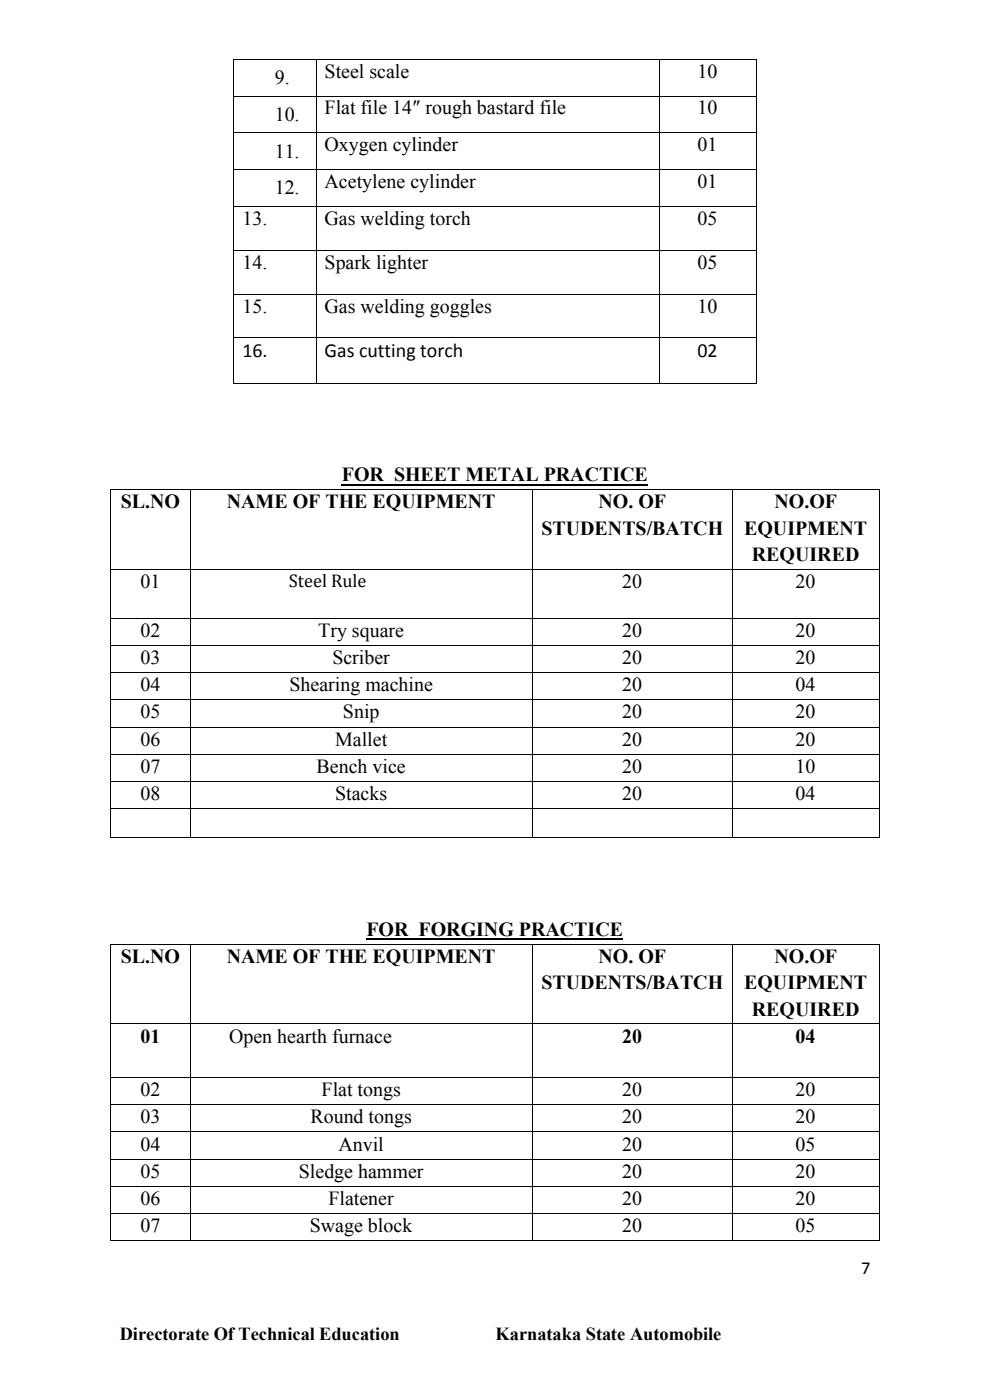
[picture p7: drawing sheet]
<svg xmlns="http://www.w3.org/2000/svg" width="210mm" height="297mm" viewBox="0 0 210 297" stroke-linecap="round" stroke-linejoin="round" font-family="sans-serif">
<defs><g id="words">
<g font-size="4.2" fill="#00000a">
<text x="58.3" y="17.9">9.</text>
<text x="68.9" y="16.5">Steel scale</text>
<text x="148" y="16.5">10</text>
<text x="58.3" y="25.7">10.</text>
<text x="68.9" y="24.3">Flat file 14″ rough bastard file</text>
<text x="148" y="24.3">10</text>
<text x="58.3" y="33.4">11.</text>
<text x="68.9" y="32.1">Oxygen cylinder</text>
<text x="148" y="32.1">01</text>
<text x="58.3" y="41.3">12.</text>
<text x="68.9" y="39.9">Acetylene cylinder</text>
<text x="148" y="39.9">01</text>
<text x="51.4" y="47.7">13.</text>
<text x="68.9" y="47.7">Gas welding torch</text>
<text x="148" y="47.7">05</text>
<text x="51.4" y="57">14.</text>
<text x="68.9" y="57">Spark lighter</text>
<text x="148" y="57">05</text>
<text x="51.4" y="66.3">15.</text>
<text x="68.9" y="66.3">Gas welding goggles</text>
<text x="148" y="66.3">10</text>
<text x="51.4" y="75.8">16.</text>
<text x="68.9" y="75.8">Gas cutting torch</text>
<text x="148" y="75.8">02</text>
<text x="25.6" y="107.9">SL.NO</text>
<text x="48.1" y="107.9">NAME OF THE EQUIPMENT</text>
<text x="72.6" y="102.2">FOR SHEET METAL PRACTICE</text>
<text x="127" y="107.9">NO. OF</text>
<text x="164.3" y="107.9">NO.OF</text>
<text x="114.9" y="113.5">STUDENTS/BATCH</text>
<text x="157.9" y="113.5">EQUIPMENT</text>
<text x="159.6" y="119.1">REQUIRED</text>
<text x="29.8" y="124.8">01</text>
<text x="132" y="124.8">20</text>
<text x="168.8" y="124.8">20</text>
<text x="29.8" y="135.1">02</text>
<text x="67.5" y="135.1">Try square</text>
<text x="132" y="135.1">20</text>
<text x="168.8" y="135.1">20</text>
<text x="29.8" y="140.9">03</text>
<text x="70.5" y="140.9">Scriber</text>
<text x="132" y="140.9">20</text>
<text x="168.8" y="140.9">20</text>
<text x="29.8" y="146.7">04</text>
<text x="61.4" y="146.7">Shearing machine</text>
<text x="132" y="146.7">20</text>
<text x="168.8" y="146.7">04</text>
<text x="29.8" y="152.4">05</text>
<text x="72.8" y="152.4">Snip</text>
<text x="132" y="152.4">20</text>
<text x="168.8" y="152.4">20</text>
<text x="29.8" y="158.3">06</text>
<text x="71.1" y="158.3">Mallet</text>
<text x="132" y="158.3">20</text>
<text x="168.8" y="158.3">20</text>
<text x="29.8" y="164">07</text>
<text x="67.2" y="164">Bench vice</text>
<text x="132" y="164">20</text>
<text x="168.8" y="164">10</text>
<text x="29.8" y="169.8">08</text>
<text x="71.1" y="169.8">Stacks</text>
<text x="132" y="169.8">20</text>
<text x="168.8" y="169.8">04</text>
<text x="77.8" y="198.6">FOR FORGING PRACTICE</text>
<text x="25.6" y="204.4">SL.NO</text>
<text x="48.1" y="204.4">NAME OF THE EQUIPMENT</text>
<text x="114.9" y="210">STUDENTS/BATCH</text>
<text x="127" y="204.4">NO. OF</text>
<text x="157.9" y="210">EQUIPMENT</text>
<text x="164.3" y="204.4">NO.OF</text>
<text x="159.6" y="215.6">REQUIRED</text>
<text x="29.8" y="221.4">01</text>
<text x="48.6" y="221.3">Open hearth furnace</text>
<text x="132" y="221.4">20</text>
<text x="168.8" y="221.4">04</text>
<text x="29.8" y="232.6">02</text>
<text x="68.2" y="232.6">Flat tongs</text>
<text x="132" y="232.6">20</text>
<text x="168.8" y="232.6">20</text>
<text x="29.8" y="238.4">03</text>
<text x="65.9" y="238.4">Round tongs</text>
<text x="132" y="238.4">20</text>
<text x="168.8" y="238.4">20</text>
<text x="29.8" y="244.2">04</text>
<text x="71.8" y="244.2">Anvil</text>
<text x="132" y="244.2">20</text>
<text x="168.8" y="244.2">05</text>
<text x="29.8" y="249.9">05</text>
<text x="63.4" y="249.9">Sledge hammer</text>
<text x="132" y="249.9">20</text>
<text x="168.8" y="249.9">20</text>
<text x="29.8" y="255.7">06</text>
<text x="69.7" y="255.7">Flatener</text>
<text x="132" y="255.7">20</text>
<text x="168.8" y="255.7">20</text>
<text x="29.8" y="261.5">07</text>
<text x="65.7" y="261.5">Swage block</text>
<text x="132" y="261.5">20</text>
<text x="168.8" y="261.5">05</text>
</g>
<g font-size="3.9" fill="#00000a">
<text x="61.3" y="124.6">Steel Rule</text>
<text x="182.7" y="270.4">7</text>
<text x="25.4" y="284.4">Directorate Of Technical Education</text>
<text x="105.2" y="284.4">Karnataka State Automobile</text>
</g>
</g></defs>
<path d="M49.5 12.5h.2v.2h-.2z" fill-rule="evenodd" fill="#000001"/>
<path d="M49.7 12.6h17.3" fill="none" stroke="#000001" stroke-width=".21"/>
<path d="M67 12.5h.2v.2h-.2z" fill-rule="evenodd" fill="#000001"/>
<path d="M67.2 12.6h72.7" fill="none" stroke="#000001" stroke-width=".21"/>
<path d="M139.9 12.5h.1v.2h-.1z" fill-rule="evenodd" fill="#000001"/>
<path d="M140 12.6h20.4" fill="none" stroke="#000001" stroke-width=".21"/>
<g fill="#000001">
<path d="M160.4 12.5h.1v.2h-.1z" fill-rule="evenodd"/>
<path d="M160.4 12.5h.1v.2h-.1z" fill-rule="evenodd"/>
</g>
<path d="M49.6 12.7v7.6M67.1 12.7v7.6M140 12.7v7.6M160.4 12.7v7.6" fill="none" stroke="#000001" stroke-width=".21"/>
<path d="M49.5 20.3h.2v.2h-.2z" fill-rule="evenodd" fill="#000001"/>
<path d="M49.7 20.4h17.3" fill="none" stroke="#000001" stroke-width=".21"/>
<path d="M67 20.3h.2v.2h-.2z" fill-rule="evenodd" fill="#000001"/>
<path d="M67.2 20.4h72.7" fill="none" stroke="#000001" stroke-width=".21"/>
<path d="M139.9 20.3h.1v.2h-.1z" fill-rule="evenodd" fill="#000001"/>
<path d="M140 20.4h20.4" fill="none" stroke="#000001" stroke-width=".21"/>
<path d="M160.4 20.3h.1v.2h-.1z" fill-rule="evenodd" fill="#000001"/>
<path d="M49.6 20.5v7.6M67.1 20.5v7.6M140 20.5v7.6M160.4 20.5v7.6" fill="none" stroke="#000001" stroke-width=".21"/>
<path d="M49.5 28.1h.2v.2h-.2z" fill-rule="evenodd" fill="#000001"/>
<path d="M49.7 28.2h17.3" fill="none" stroke="#000001" stroke-width=".21"/>
<path d="M67 28.1h.2v.2h-.2z" fill-rule="evenodd" fill="#000001"/>
<path d="M67.2 28.2h72.7" fill="none" stroke="#000001" stroke-width=".21"/>
<path d="M139.9 28.1h.1v.2h-.1z" fill-rule="evenodd" fill="#000001"/>
<path d="M140 28.2h20.4" fill="none" stroke="#000001" stroke-width=".21"/>
<path d="M160.4 28.1h.1v.2h-.1z" fill-rule="evenodd" fill="#000001"/>
<path d="M49.6 28.3v7.6M67.1 28.3v7.6M140 28.3v7.6M160.4 28.3v7.6" fill="none" stroke="#000001" stroke-width=".21"/>
<path d="M49.5 35.9h.2v.2h-.2z" fill-rule="evenodd" fill="#000001"/>
<path d="M49.7 36h17.3" fill="none" stroke="#000001" stroke-width=".21"/>
<path d="M67 35.9h.2v.2h-.2z" fill-rule="evenodd" fill="#000001"/>
<path d="M67.2 36h72.7" fill="none" stroke="#000001" stroke-width=".21"/>
<path d="M139.9 35.9h.1v.2h-.1z" fill-rule="evenodd" fill="#000001"/>
<path d="M140 36h20.4" fill="none" stroke="#000001" stroke-width=".21"/>
<path d="M160.4 35.9h.1v.2h-.1z" fill-rule="evenodd" fill="#000001"/>
<path d="M49.6 36.1v7.6M67.1 36.1v7.6M160.4 36.1v7.6" fill="none" stroke="#000001" stroke-width=".21"/>
<path d="M140 36.1v7.6" fill="none" stroke="#00000a" stroke-width=".21"/>
<path d="M49.5 43.7h.2v.2h-.2z" fill-rule="evenodd" fill="#000001"/>
<path d="M49.7 43.8h17.3" fill="none" stroke="#000001" stroke-width=".21"/>
<path d="M67 43.7h.2v.2h-.2z" fill-rule="evenodd" fill="#000001"/>
<path d="M67.2 43.8h72.7" fill="none" stroke="#000001" stroke-width=".21"/>
<path d="M139.9 43.7h.1v.2h-.1z" fill-rule="evenodd" fill="#000001"/>
<path d="M140 43.8h20.4" fill="none" stroke="#000001" stroke-width=".21"/>
<path d="M160.4 43.7h.1v.2h-.1z" fill-rule="evenodd" fill="#000001"/>
<path d="M49.6 43.9v9.1M67.1 43.9v9.1M140 43.9v9.1M160.4 43.9v9.1" fill="none" stroke="#000001" stroke-width=".21"/>
<path d="M49.5 53h.2v.2h-.2z" fill-rule="evenodd" fill="#000001"/>
<path d="M49.7 53.1h17.3" fill="none" stroke="#000001" stroke-width=".21"/>
<path d="M67 53h.2v.2h-.2z" fill-rule="evenodd" fill="#000001"/>
<path d="M67.2 53.1h72.7" fill="none" stroke="#000001" stroke-width=".21"/>
<path d="M139.9 53h.1v.2h-.1z" fill-rule="evenodd" fill="#000001"/>
<path d="M140 53.1h20.4" fill="none" stroke="#000001" stroke-width=".21"/>
<path d="M160.4 53h.1v.2h-.1z" fill-rule="evenodd" fill="#000001"/>
<path d="M49.6 53.2v9.1M67.1 53.2v9.1M140 53.2v9.1M160.4 53.2v9.1" fill="none" stroke="#000001" stroke-width=".21"/>
<path d="M49.5 62.3h.2v.2h-.2z" fill-rule="evenodd" fill="#000001"/>
<path d="M49.7 62.4h17.3" fill="none" stroke="#000001" stroke-width=".21"/>
<path d="M67 62.3h.2v.2h-.2z" fill-rule="evenodd" fill="#000001"/>
<path d="M67.2 62.4h72.7" fill="none" stroke="#000001" stroke-width=".21"/>
<path d="M139.9 62.3h.1v.2h-.1z" fill-rule="evenodd" fill="#000001"/>
<path d="M140 62.4h20.4" fill="none" stroke="#000001" stroke-width=".21"/>
<path d="M160.4 62.3h.1v.2h-.1z" fill-rule="evenodd" fill="#000001"/>
<path d="M49.6 62.5v9.1M67.1 62.5v9.1M140 62.5v9.1M160.4 62.5v9.1" fill="none" stroke="#000001" stroke-width=".21"/>
<path d="M49.5 71.6h.2v.2h-.2z" fill-rule="evenodd" fill="#000001"/>
<path d="M49.7 71.7h17.3" fill="none" stroke="#000001" stroke-width=".21"/>
<path d="M67 71.6h.2v.2h-.2z" fill-rule="evenodd" fill="#000001"/>
<path d="M67.2 71.7h72.7" fill="none" stroke="#000001" stroke-width=".21"/>
<path d="M139.9 71.6h.1v.2h-.1z" fill-rule="evenodd" fill="#000001"/>
<path d="M140 71.7h20.4" fill="none" stroke="#000001" stroke-width=".21"/>
<path d="M160.4 71.6h.1v.2h-.1z" fill-rule="evenodd" fill="#000001"/>
<path d="M49.6 71.8v9.4" fill="none" stroke="#000001" stroke-width=".21"/>
<path d="M49.5 81.2h.2v.2h-.2z" fill-rule="evenodd" fill="#000001"/>
<path d="M67.1 71.8v9.4M49.7 81.3h17.3" fill="none" stroke="#000001" stroke-width=".21"/>
<path d="M67 81.2h.2v.2h-.2z" fill-rule="evenodd" fill="#000001"/>
<path d="M140 71.8v9.4M67.2 81.3h72.7" fill="none" stroke="#000001" stroke-width=".21"/>
<path d="M139.9 81.2h.1v.2h-.1z" fill-rule="evenodd" fill="#000001"/>
<path d="M160.4 71.8v9.4M140 81.3h20.4" fill="none" stroke="#000001" stroke-width=".21"/>
<g fill="#000001">
<path d="M160.4 81.2h.1v.2h-.1z" fill-rule="evenodd"/>
<path d="M160.4 81.2h.1v.2h-.1z" fill-rule="evenodd"/>
</g>
<path d="M72.6 102.8h64.9M77.8 199.3h54.4" fill="none" stroke="#00000a" stroke-width=".42"/>
<g fill="#000">
<path d="M23.4 103.8h.2v.2h-.2z" fill-rule="evenodd"/>
<path d="M23.4 103.8h.2v.2h-.2z" fill-rule="evenodd"/>
<path d="M40.3 103.8h.2v.2h-.2z" fill-rule="evenodd"/>
<path d="M112.9 103.8h.2v.2h-.2z" fill-rule="evenodd"/>
<path d="M155.4 103.8h.1v.2h-.1z" fill-rule="evenodd"/>
<path d="M186.5 103.8h.1v.2h-.1z" fill-rule="evenodd"/>
<path d="M186.5 103.8h.1v.2h-.1z" fill-rule="evenodd"/>
<path d="M23.4 120.8h.2v.1h-.2z" fill-rule="evenodd"/>
<path d="M23.4 131.1h.2v.2h-.2z" fill-rule="evenodd"/>
<path d="M23.4 136.9h.2v.1h-.2z" fill-rule="evenodd"/>
<path d="M40.3 120.8h.2v.1h-.2z" fill-rule="evenodd"/>
<path d="M40.3 131.1h.2v.2h-.2z" fill-rule="evenodd"/>
<path d="M40.3 136.9h.2v.1h-.2z" fill-rule="evenodd"/>
<path d="M112.9 120.8h.2v.1h-.2z" fill-rule="evenodd"/>
<path d="M112.9 131.1h.2v.2h-.2z" fill-rule="evenodd"/>
<path d="M112.9 136.9h.2v.1h-.2z" fill-rule="evenodd"/>
<path d="M155.4 120.8h.1v.1h-.1z" fill-rule="evenodd"/>
<path d="M155.4 131.1h.1v.2h-.1z" fill-rule="evenodd"/>
<path d="M155.4 136.9h.1v.1h-.1z" fill-rule="evenodd"/>
<path d="M186.5 120.8h.1v.1h-.1z" fill-rule="evenodd"/>
<path d="M186.5 131.1h.1v.2h-.1z" fill-rule="evenodd"/>
<path d="M186.5 136.9h.1v.1h-.1z" fill-rule="evenodd"/>
<path d="M23.4 142.7h.2v.1h-.2z" fill-rule="evenodd"/>
<path d="M23.4 148.4h.2v.2h-.2z" fill-rule="evenodd"/>
<path d="M23.4 154.2h.2v.2h-.2z" fill-rule="evenodd"/>
<path d="M40.3 142.7h.2v.1h-.2z" fill-rule="evenodd"/>
<path d="M40.3 148.4h.2v.2h-.2z" fill-rule="evenodd"/>
<path d="M40.3 154.2h.2v.2h-.2z" fill-rule="evenodd"/>
<path d="M112.9 142.7h.2v.1h-.2z" fill-rule="evenodd"/>
<path d="M112.9 148.4h.2v.2h-.2z" fill-rule="evenodd"/>
<path d="M112.9 154.2h.2v.2h-.2z" fill-rule="evenodd"/>
<path d="M155.4 142.7h.1v.1h-.1z" fill-rule="evenodd"/>
<path d="M155.4 148.4h.1v.2h-.1z" fill-rule="evenodd"/>
<path d="M155.4 154.2h.1v.2h-.1z" fill-rule="evenodd"/>
<path d="M186.5 142.7h.1v.1h-.1z" fill-rule="evenodd"/>
<path d="M186.5 148.4h.1v.2h-.1z" fill-rule="evenodd"/>
<path d="M186.5 154.2h.1v.2h-.1z" fill-rule="evenodd"/>
<path d="M23.4 160h.2v.2h-.2z" fill-rule="evenodd"/>
<path d="M23.4 165.8h.2v.1h-.2z" fill-rule="evenodd"/>
<path d="M23.4 171.6h.2v.1h-.2z" fill-rule="evenodd"/>
<path d="M23.4 177.7h.2v.2h-.2z" fill-rule="evenodd"/>
<path d="M23.4 177.7h.2v.2h-.2z" fill-rule="evenodd"/>
<path d="M40.3 160h.2v.2h-.2z" fill-rule="evenodd"/>
<path d="M40.3 165.8h.2v.1h-.2z" fill-rule="evenodd"/>
<path d="M40.3 171.6h.2v.1h-.2z" fill-rule="evenodd"/>
<path d="M40.3 177.7h.2v.2h-.2z" fill-rule="evenodd"/>
<path d="M112.9 160h.2v.2h-.2z" fill-rule="evenodd"/>
<path d="M112.9 165.8h.2v.1h-.2z" fill-rule="evenodd"/>
<path d="M112.9 171.6h.2v.1h-.2z" fill-rule="evenodd"/>
<path d="M112.9 177.7h.2v.2h-.2z" fill-rule="evenodd"/>
<path d="M155.4 160h.1v.2h-.1z" fill-rule="evenodd"/>
<path d="M155.4 165.8h.1v.1h-.1z" fill-rule="evenodd"/>
<path d="M155.4 171.6h.1v.1h-.1z" fill-rule="evenodd"/>
<path d="M155.4 177.7h.1v.2h-.1z" fill-rule="evenodd"/>
<path d="M186.5 160h.1v.2h-.1z" fill-rule="evenodd"/>
<path d="M186.5 165.8h.1v.1h-.1z" fill-rule="evenodd"/>
<path d="M186.5 171.6h.1v.1h-.1z" fill-rule="evenodd"/>
<path d="M186.5 177.7h.1v.2h-.1z" fill-rule="evenodd"/>
<path d="M186.5 177.7h.1v.2h-.1z" fill-rule="evenodd"/>
<path d="M23.4 200.3h.2v.1h-.2z" fill-rule="evenodd"/>
<path d="M23.4 200.3h.2v.1h-.2z" fill-rule="evenodd"/>
<path d="M23.4 217.2h.2v.2h-.2z" fill-rule="evenodd"/>
<path d="M40.3 200.3h.2v.1h-.2z" fill-rule="evenodd"/>
<path d="M40.3 217.2h.2v.2h-.2z" fill-rule="evenodd"/>
<path d="M112.9 200.3h.2v.1h-.2z" fill-rule="evenodd"/>
<path d="M112.9 217.2h.2v.2h-.2z" fill-rule="evenodd"/>
<path d="M155.4 200.3h.1v.1h-.1z" fill-rule="evenodd"/>
<path d="M155.4 217.2h.1v.2h-.1z" fill-rule="evenodd"/>
<path d="M186.5 200.3h.1v.1h-.1z" fill-rule="evenodd"/>
<path d="M186.5 200.3h.1v.1h-.1z" fill-rule="evenodd"/>
<path d="M186.5 217.2h.1v.2h-.1z" fill-rule="evenodd"/>
<path d="M23.4 228.6h.2v.2h-.2z" fill-rule="evenodd"/>
<path d="M23.4 234.4h.2v.2h-.2z" fill-rule="evenodd"/>
<path d="M40.3 228.6h.2v.2h-.2z" fill-rule="evenodd"/>
<path d="M40.3 234.4h.2v.2h-.2z" fill-rule="evenodd"/>
<path d="M112.9 228.6h.2v.2h-.2z" fill-rule="evenodd"/>
<path d="M112.9 234.4h.2v.2h-.2z" fill-rule="evenodd"/>
<path d="M155.4 228.6h.1v.2h-.1z" fill-rule="evenodd"/>
<path d="M155.4 234.4h.1v.2h-.1z" fill-rule="evenodd"/>
<path d="M186.5 228.6h.1v.2h-.1z" fill-rule="evenodd"/>
<path d="M186.5 234.4h.1v.2h-.1z" fill-rule="evenodd"/>
<path d="M23.4 240.2h.2v.1h-.2z" fill-rule="evenodd"/>
<path d="M23.4 245.9h.2v.2h-.2z" fill-rule="evenodd"/>
<path d="M23.4 251.7h.2v.2h-.2z" fill-rule="evenodd"/>
<path d="M23.4 257.5h.2v.1h-.2z" fill-rule="evenodd"/>
<path d="M40.3 240.2h.2v.1h-.2z" fill-rule="evenodd"/>
<path d="M40.3 245.9h.2v.2h-.2z" fill-rule="evenodd"/>
<path d="M40.3 251.7h.2v.2h-.2z" fill-rule="evenodd"/>
<path d="M40.3 257.5h.2v.1h-.2z" fill-rule="evenodd"/>
<path d="M112.9 240.2h.2v.1h-.2z" fill-rule="evenodd"/>
<path d="M112.9 245.9h.2v.2h-.2z" fill-rule="evenodd"/>
<path d="M112.9 251.7h.2v.2h-.2z" fill-rule="evenodd"/>
<path d="M112.9 257.5h.2v.1h-.2z" fill-rule="evenodd"/>
<path d="M155.4 240.2h.1v.1h-.1z" fill-rule="evenodd"/>
<path d="M155.4 245.9h.1v.2h-.1z" fill-rule="evenodd"/>
<path d="M155.4 251.7h.1v.2h-.1z" fill-rule="evenodd"/>
<path d="M155.4 257.5h.1v.1h-.1z" fill-rule="evenodd"/>
<path d="M186.5 240.2h.1v.1h-.1z" fill-rule="evenodd"/>
<path d="M186.5 245.9h.1v.2h-.1z" fill-rule="evenodd"/>
<path d="M186.5 251.7h.1v.2h-.1z" fill-rule="evenodd"/>
<path d="M186.5 257.5h.1v.1h-.1z" fill-rule="evenodd"/>
<path d="M23.4 263.3h.2v.1h-.2z" fill-rule="evenodd"/>
<path d="M23.4 263.3h.2v.1h-.2z" fill-rule="evenodd"/>
<path d="M40.3 263.3h.2v.1h-.2z" fill-rule="evenodd"/>
<path d="M112.9 263.3h.2v.1h-.2z" fill-rule="evenodd"/>
<path d="M155.4 263.3h.1v.1h-.1z" fill-rule="evenodd"/>
<path d="M186.5 263.3h.1v.1h-.1z" fill-rule="evenodd"/>
<path d="M186.5 263.3h.1v.1h-.1z" fill-rule="evenodd"/>
</g>
<g fill="none" stroke="#000" stroke-width=".21">
<path d="M23.5 104v16.8M23.6 103.9h16.7M40.4 104v16.8M40.5 103.9h72.4M113 104v16.8M113.1 103.9h42.3M155.4 104v16.8M155.5 103.9h31M186.6 104v16.8M23.5 120.9v10.2M23.5 131.3v5.6M23.5 137v5.7"/>
<path d="M23.6 120.9h16.7M23.6 131.2h16.7M23.6 136.9h16.7M40.4 120.9v10.2M40.4 131.3v5.6M40.4 137v5.7M40.5 120.9h72.4M40.5 131.2h72.4M40.5 136.9h72.4M113 120.9v10.2M113 131.3v5.6M113 137v5.7"/>
<path d="M113.1 120.9h42.3M113.1 131.2h42.3M113.1 136.9h42.3M155.4 120.9v10.2M155.4 131.3v5.6M155.4 137v5.7M155.5 120.9h31M155.5 131.2h31M155.5 136.9h31M186.6 120.9v10.2M186.6 131.3v5.6M186.6 137v5.7"/>
<path d="M23.5 142.8v5.6M23.5 148.6v5.6M23.5 154.4v5.6M23.6 142.7h16.7M23.6 148.5h16.7M23.6 154.3h16.7M40.4 142.8v5.6M40.4 148.6v5.6M40.4 154.4v5.6M40.5 142.7h72.4M40.5 148.5h72.4M40.5 154.3h72.4"/>
<path d="M113 142.8v5.6M113 148.6v5.6M113 154.4v5.6M113.1 142.7h42.3M113.1 148.5h42.3M113.1 154.3h42.3M155.4 142.8v5.6M155.4 148.6v5.6M155.4 154.4v5.6M155.5 142.7h31M155.5 148.5h31M155.5 154.3h31"/>
<path d="M186.6 142.8v5.6M186.6 148.6v5.6M186.6 154.4v5.6M23.5 160.2v5.6M23.5 165.9v5.7M23.5 171.7v6M23.6 160.1h16.7M23.6 165.9h16.7M23.6 171.7h16.7M23.6 177.8h16.7M40.4 160.2v5.6M40.4 165.9v5.7"/>
<path d="M40.4 171.7v6M40.5 160.1h72.4M40.5 165.9h72.4M40.5 171.7h72.4M40.5 177.8h72.4M113 160.2v5.6M113 165.9v5.7M113 171.7v6M113.1 160.1h42.3M113.1 165.9h42.3M113.1 171.7h42.3M113.1 177.8h42.3"/>
<path d="M155.4 160.2v5.6M155.4 165.9v5.7M155.4 171.7v6M155.5 160.1h31M155.5 165.9h31M155.5 171.7h31M155.5 177.8h31M186.6 160.2v5.6M186.6 165.9v5.7M186.6 171.7v6M23.5 200.4v16.8M23.5 217.4v11.2"/>
<path d="M23.6 200.4h16.7M23.6 217.3h16.7M40.4 200.4v16.8M40.4 217.4v11.2M40.5 200.4h72.4M40.5 217.3h72.4M113 200.4v16.8M113 217.4v11.2M113.1 200.4h42.3M113.1 217.3h42.3M155.4 200.4v16.8M155.4 217.4v11.2"/>
<path d="M155.5 200.4h31M155.5 217.3h31M186.6 200.4v16.8M186.6 217.4v11.2M23.5 228.8v5.6M23.5 234.6v5.6M23.6 228.7h16.7M23.6 234.5h16.7M40.4 228.8v5.6M40.4 234.6v5.6M40.5 228.7h72.4M40.5 234.5h72.4"/>
<path d="M113 228.8v5.6M113 234.6v5.6M113.1 228.7h42.3M113.1 234.5h42.3M155.4 228.8v5.6M155.4 234.6v5.6M155.5 228.7h31M155.5 234.5h31M186.6 228.8v5.6M186.6 234.6v5.6M23.5 240.3v5.6M23.5 246.1v5.6"/>
<path d="M23.5 251.9v5.6M23.5 257.6v5.7M23.6 240.2h16.7M23.6 246h16.7M23.6 251.8h16.7M23.6 257.6h16.7M40.4 240.3v5.6M40.4 246.1v5.6M40.4 251.9v5.6M40.4 257.6v5.7M40.5 240.2h72.4M40.5 246h72.4"/>
<path d="M40.5 251.8h72.4M40.5 257.6h72.4M113 240.3v5.6M113 246.1v5.6M113 251.9v5.6M113 257.6v5.7M113.1 240.2h42.3M113.1 246h42.3M113.1 251.8h42.3M113.1 257.6h42.3M155.4 240.3v5.6M155.4 246.1v5.6"/>
<path d="M155.4 251.9v5.6M155.4 257.6v5.7M155.5 240.2h31M155.5 246h31M155.5 251.8h31M155.5 257.6h31M186.6 240.3v5.6M186.6 246.1v5.6M186.6 251.9v5.6M186.6 257.6v5.7M23.6 263.4h16.7M40.5 263.4h72.4"/>
<path d="M113.1 263.4h42.3M155.5 263.4h31"/>
</g>
<use href="#words"/>
</svg>
